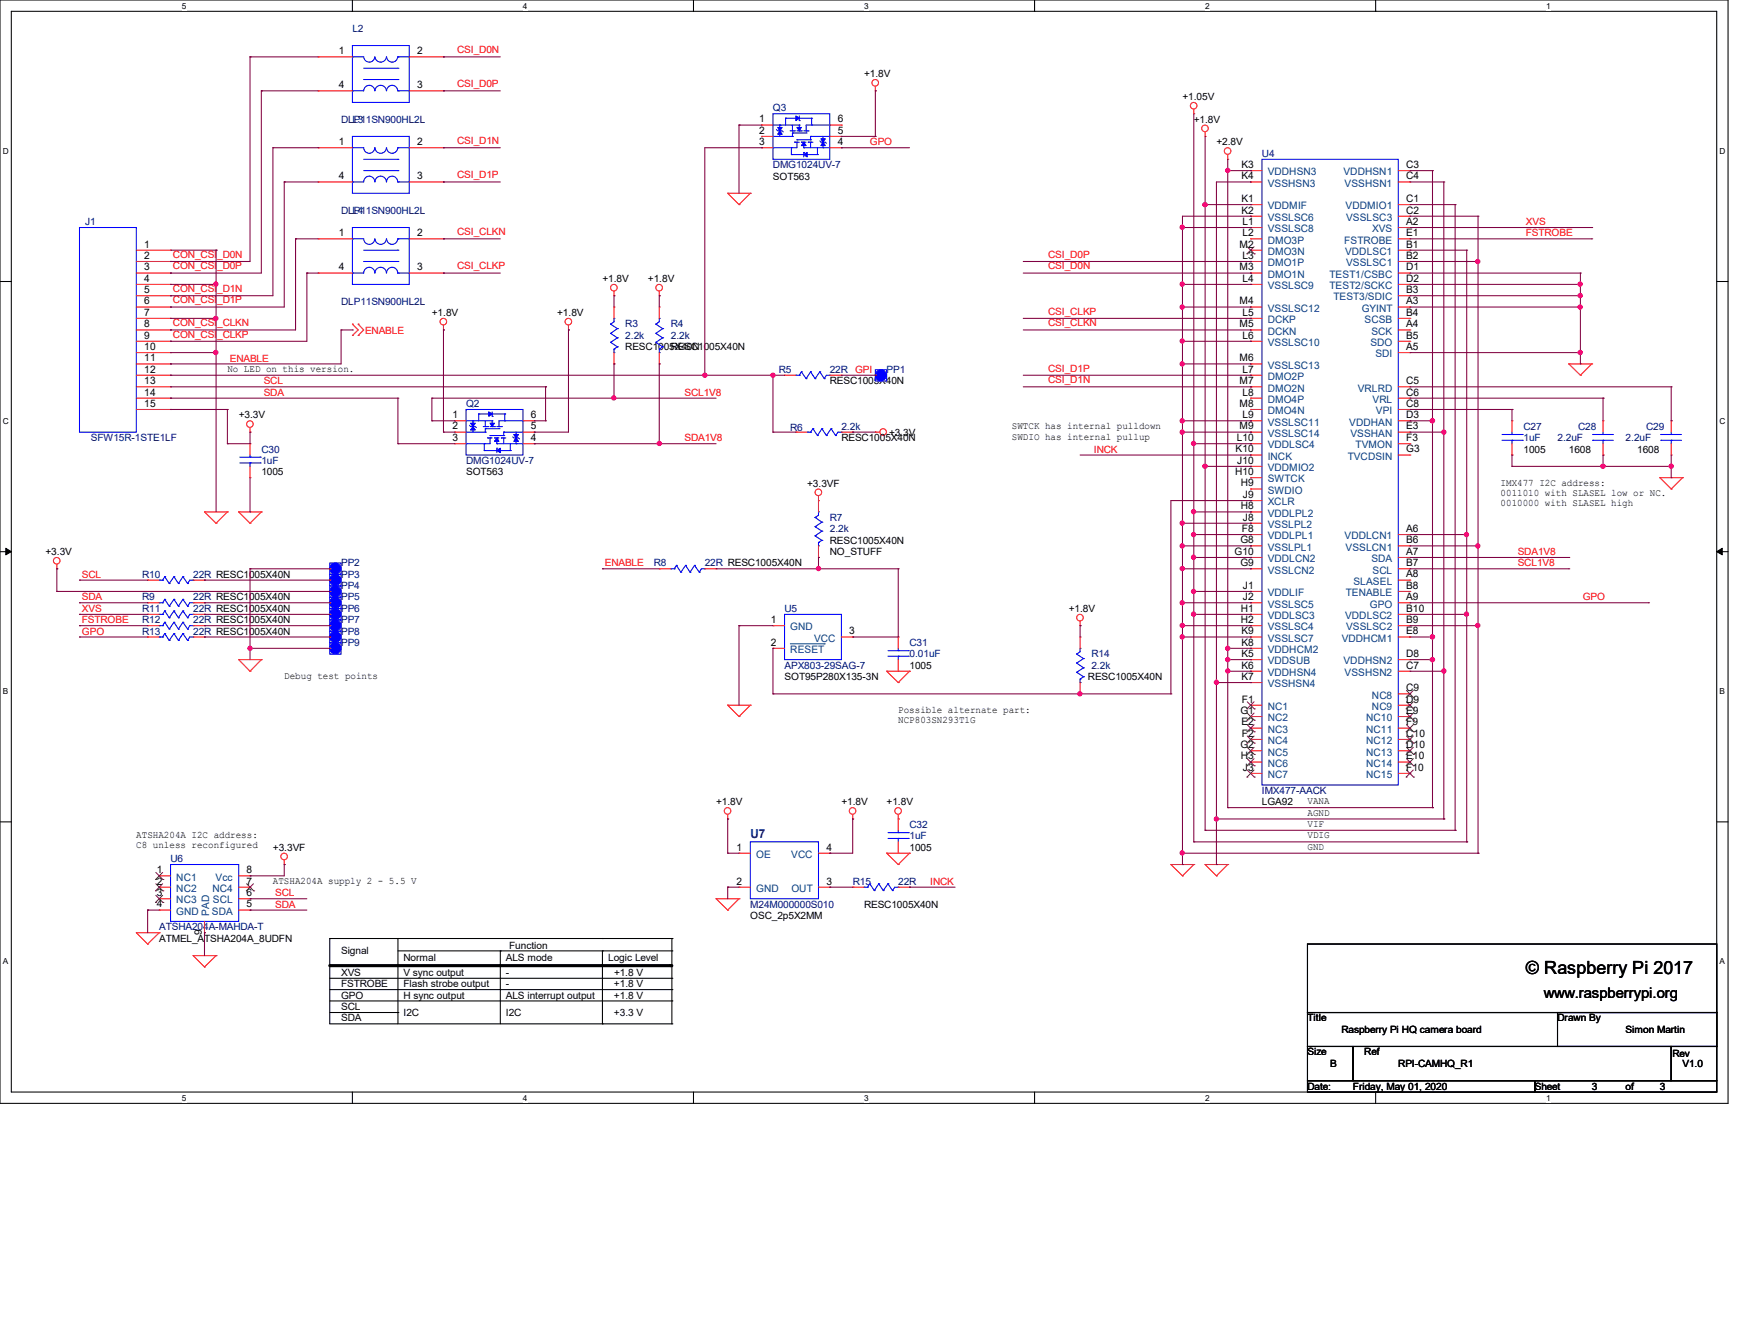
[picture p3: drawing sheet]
<svg xmlns="http://www.w3.org/2000/svg" width="279mm" height="216mm" viewBox="0 0 279 216" stroke-linecap="round" stroke-linejoin="round" font-family="sans-serif">
<defs><g id="words">
<text font-size="2.9" x="245.4" y="156.6">© Raspberry Pi 2017</text>
<text font-size="2.4" x="248.3" y="160.4">www.raspberrypi.org</text>
<text font-size="2" fill="#000080" x="120.7" y="134.8">U7</text>
<g font-size="1.7">
<text x="54.5" y="8.7">1</text>
<text x="67.1" y="8.7">2</text>
<text x="54.5" y="14.2">4</text>
<text x="67.1" y="14.2">3</text>
<text x="54.5" y="23.3">1</text>
<text x="67.1" y="23.3">2</text>
<text x="122.1" y="19.7">1</text>
<text x="122.1" y="21.5">2</text>
<text x="122.1" y="23.3">3</text>
<text x="134.7" y="23.3">4</text>
<text x="134.7" y="21.5">5</text>
<text x="134.7" y="19.7">6</text>
<text x="54.5" y="28.8">4</text>
<text x="67.1" y="28.8">3</text>
<text x="199.7" y="27">K3</text>
<text x="199.7" y="28.8">K4</text>
<text x="226.2" y="28.8">C4</text>
<text x="226.2" y="27">C3</text>
<text x="199.7" y="32.5">K1</text>
<text x="199.7" y="34.3">K2</text>
<text x="226.2" y="34.3">C2</text>
<text x="226.2" y="32.5">C1</text>
<text x="23.2" y="39.8">1</text>
<text x="23.2" y="41.6">2</text>
<text x="54.5" y="38">1</text>
<text x="67.1" y="38">2</text>
<text x="199.4" y="39.8">M2</text>
<text x="199.9" y="36.2">L1</text>
<text x="199.9" y="38">L2</text>
<text x="199.9" y="41.6">L3</text>
<text x="226.2" y="41.6">B2</text>
<text x="226.2" y="39.8">B1</text>
<text x="226.2" y="38">E1</text>
<text x="226.2" y="36.2">A2</text>
<text x="23.2" y="43.5">3</text>
<text x="23.2" y="45.3">4</text>
<text x="23.2" y="47.1">5</text>
<text x="54.5" y="43.5">4</text>
<text x="67.1" y="43.5">3</text>
<text x="199.4" y="43.5">M3</text>
<text x="199.9" y="45.3">L4</text>
<text x="226.2" y="47.1">B3</text>
<text x="226.2" y="45.3">D2</text>
<text x="226.2" y="43.5">D1</text>
<text x="23.2" y="48.9">6</text>
<text x="23.2" y="50.8">7</text>
<text x="23.2" y="52.6">8</text>
<text x="199.4" y="48.9">M4</text>
<text x="199.4" y="52.6">M5</text>
<text x="199.9" y="50.8">L5</text>
<text x="226.2" y="52.6">A4</text>
<text x="226.2" y="50.8">B4</text>
<text x="226.2" y="48.9">A3</text>
<text x="23.2" y="54.4">9</text>
<text x="23.2" y="56.3">10</text>
<text x="23.2" y="58.1">11</text>
<text x="23.2" y="59.9">12</text>
<text x="199.4" y="58.1">M6</text>
<text x="199.9" y="54.4">L6</text>
<text x="199.9" y="59.9">L7</text>
<text x="226.2" y="56.3">A5</text>
<text x="226.2" y="54.4">B5</text>
<text x="23.2" y="61.8">13</text>
<text x="23.2" y="63.6">14</text>
<text x="23.2" y="65.4">15</text>
<text x="199.4" y="61.8">M7</text>
<text x="199.4" y="65.4">M8</text>
<text x="199.9" y="63.6">L8</text>
<text x="226.2" y="65.4">C8</text>
<text x="226.2" y="63.6">C6</text>
<text x="226.2" y="61.8">C5</text>
<text x="72.8" y="67.2">1</text>
<text x="72.8" y="69">2</text>
<text x="72.8" y="70.9">3</text>
<text x="85.4" y="70.9">4</text>
<text x="85.4" y="69">5</text>
<text x="85.4" y="67.2">6</text>
<text x="198.9" y="70.9">L10</text>
<text x="199.4" y="69">M9</text>
<text x="199.9" y="67.2">L9</text>
<text x="226.2" y="70.9">F3</text>
<text x="226.2" y="69">E3</text>
<text x="226.2" y="67.2">D3</text>
<text x="198.7" y="76.4">H10</text>
<text x="198.8" y="72.7">K10</text>
<text x="199" y="74.5">J10</text>
<text x="226.2" y="72.7">G3</text>
<text x="199.6" y="78.2">H9</text>
<text x="199.6" y="81.9">H8</text>
<text x="199.9" y="80.1">J9</text>
<text x="199.9" y="83.7">J8</text>
<text x="198.6" y="89.2">G10</text>
<text x="199.5" y="87.3">G8</text>
<text x="199.8" y="85.5">F8</text>
<text x="226.2" y="89.2">A7</text>
<text x="226.2" y="87.3">B6</text>
<text x="226.2" y="85.5">A6</text>
<text x="199.5" y="91">G9</text>
<text x="199.9" y="94.7">J1</text>
<text x="226.2" y="94.7">B8</text>
<text x="226.2" y="92.8">A8</text>
<text x="226.2" y="91">B7</text>
<text x="124" y="100.2">1</text>
<text x="136.6" y="102">3</text>
<text x="199.6" y="98.3">H1</text>
<text x="199.6" y="100.2">H2</text>
<text x="199.7" y="102">K9</text>
<text x="199.9" y="96.5">J2</text>
<text x="226.2" y="102">E8</text>
<text x="226.2" y="100.2">B9</text>
<text x="226.2" y="98.3">B10</text>
<text x="226.2" y="96.5">A9</text>
<text x="124" y="103.8">2</text>
<text x="199.7" y="103.8">K8</text>
<text x="199.7" y="105.6">K5</text>
<text x="199.7" y="107.5">K6</text>
<text x="226.2" y="107.5">C7</text>
<text x="226.2" y="105.6">D8</text>
<text x="199.7" y="109.3">K7</text>
<text x="199.8" y="112.9">F1</text>
<text x="226.2" y="112.9">D9</text>
<text x="226.2" y="111.1">C9</text>
<text x="199.5" y="114.8">G1</text>
<text x="199.7" y="116.6">E2</text>
<text x="199.8" y="118.4">F2</text>
<text x="226.2" y="118.4">C10</text>
<text x="226.2" y="116.6">F9</text>
<text x="226.2" y="114.8">E9</text>
<text x="199.5" y="120.3">G2</text>
<text x="199.6" y="122.1">H3</text>
<text x="199.9" y="123.9">J3</text>
<text x="226.2" y="123.9">F10</text>
<text x="226.2" y="122.1">E10</text>
<text x="226.2" y="120.3">D10</text>
<text x="118.5" y="136.7">1</text>
<text x="132.9" y="136.7">4</text>
<text x="25.2" y="140.4">1</text>
<text x="25.2" y="142.2">2</text>
<text x="39.7" y="142.2">7</text>
<text x="39.7" y="140.4">8</text>
<text x="118.5" y="142.2">2</text>
<text x="132.9" y="142.2">3</text>
<text x="25.2" y="144.1">3</text>
<text x="25.2" y="145.9">4</text>
<text x="39.7" y="145.9">5</text>
<text x="39.7" y="144.1">6</text>
<text x="32.5" y="150.3" transform="rotate(-90 32.5 150.3)">9</text>
</g>
<g font-size="1.7" fill="#004080">
<text x="203.9" y="28.2">VDDHSN3</text>
<text x="216.1" y="28.2">VDDHSN1</text>
<text x="203.9" y="30">VSSHSN3</text>
<text x="203.9" y="33.7">VDDMIF</text>
<text x="203.9" y="35.5">VSSLSC6</text>
<text x="216.3" y="30">VSSHSN1</text>
<text x="216.4" y="33.7">VDDMIO1</text>
<text x="216.5" y="35.5">VSSLSC3</text>
<text x="203.9" y="37.3">VSSLSC8</text>
<text x="203.9" y="39.2">DMO3P</text>
<text x="203.9" y="41">DMO3N</text>
<text x="216.2" y="39.2">FSTROBE</text>
<text x="216.4" y="41">VDDLSC1</text>
<text x="220.7" y="37.3">XVS</text>
<text x="203.9" y="42.8">DMO1P</text>
<text x="203.9" y="44.7">DMO1N</text>
<text x="203.9" y="46.5">VSSLSC9</text>
<text x="213.9" y="46.5">TEST2/SCKC</text>
<text x="213.9" y="44.7">TEST1/CSBC</text>
<text x="216.5" y="42.8">VSSLSC1</text>
<text x="203.9" y="50.1">VSSLSC12</text>
<text x="203.9" y="51.9">DCKP</text>
<text x="203.9" y="53.8">DCKN</text>
<text x="214.5" y="48.3">TEST3/SDIC</text>
<text x="219" y="50.1">GYINT</text>
<text x="219.5" y="51.9">SCSB</text>
<text x="220.6" y="53.8">SCK</text>
<text x="203.9" y="55.6">VSSLSC10</text>
<text x="203.9" y="59.3">VSSLSC13</text>
<text x="220.4" y="55.6">SDO</text>
<text x="221.2" y="57.4">SDI</text>
<text x="203.9" y="61.1">DMO2P</text>
<text x="203.9" y="63">DMO2N</text>
<text x="203.9" y="64.8">DMO4P</text>
<text x="218.4" y="63">VRLRD</text>
<text x="220.8" y="64.8">VRL</text>
<text x="203.9" y="66.6">DMO4N</text>
<text x="203.9" y="68.4">VSSLSC11</text>
<text x="203.9" y="70.2">VSSLSC14</text>
<text x="217" y="68.4">VDDHAN</text>
<text x="217.2" y="70.2">VSSHAN</text>
<text x="221.3" y="66.6">VPI</text>
<text x="203.9" y="72.1">VDDLSC4</text>
<text x="203.9" y="73.9">INCK</text>
<text x="203.9" y="75.7">VDDMIO2</text>
<text x="203.9" y="77.6">SWTCK</text>
<text x="216.8" y="73.9">TVCDSIN</text>
<text x="218.1" y="72.1">TVMON</text>
<text x="203.9" y="79.4">SWDIO</text>
<text x="203.9" y="81.2">XCLR</text>
<text x="203.9" y="83.1">VDDLPL2</text>
<text x="203.9" y="84.9">VSSLPL2</text>
<text x="203.9" y="86.7">VDDLPL1</text>
<text x="203.9" y="88.5">VSSLPL1</text>
<text x="216.3" y="86.7">VDDLCN1</text>
<text x="216.4" y="88.5">VSSLCN1</text>
<text x="203.9" y="90.4">VDDLCN2</text>
<text x="203.9" y="92.2">VSSLCN2</text>
<text x="203.9" y="95.8">VDDLIF</text>
<text x="216.5" y="95.8">TENABLE</text>
<text x="217.7" y="94">SLASEL</text>
<text x="220.6" y="90.4">SDA</text>
<text x="220.8" y="92.2">SCL</text>
<text x="127.1" y="101.3">GND</text>
<text x="203.9" y="97.7">VSSLSC5</text>
<text x="203.9" y="99.5">VDDLSC3</text>
<text x="203.9" y="101.3">VSSLSC4</text>
<text x="216.4" y="99.5">VDDLSC2</text>
<text x="216.5" y="101.3">VSSLSC2</text>
<text x="220.3" y="97.7">GPO</text>
<text x="127.1" y="105">RESET</text>
<text x="130.9" y="103.2">VCC</text>
<text x="203.9" y="103.2">VSSLSC7</text>
<text x="203.9" y="105">VDDHCM2</text>
<text x="203.9" y="106.8">VDDSUB</text>
<text x="215.8" y="103.2">VDDHCM1</text>
<text x="216.1" y="106.8">VDDHSN2</text>
<text x="203.9" y="108.7">VDDHSN4</text>
<text x="203.9" y="110.5">VSSHSN4</text>
<text x="216.3" y="108.7">VSSHSN2</text>
<text x="220.7" y="112.3">NC8</text>
<text x="203.9" y="119.6">NC4</text>
<text x="203.9" y="117.8">NC3</text>
<text x="203.9" y="116">NC2</text>
<text x="203.9" y="114.1">NC1</text>
<text x="219.7" y="119.6">NC12</text>
<text x="219.7" y="117.8">NC11</text>
<text x="219.7" y="116">NC10</text>
<text x="220.7" y="114.1">NC9</text>
<text x="203.9" y="125.1">NC7</text>
<text x="203.9" y="123.3">NC6</text>
<text x="203.9" y="121.5">NC5</text>
<text x="219.7" y="125.1">NC15</text>
<text x="219.7" y="123.3">NC14</text>
<text x="219.7" y="121.5">NC13</text>
<text x="121.6" y="137.9">OE</text>
<text x="127.3" y="137.9">VCC</text>
<text x="28.4" y="141.6">NC1</text>
<text x="28.4" y="143.4">NC2</text>
<text x="34.2" y="143.4">NC4</text>
<text x="34.7" y="141.6">Vcc</text>
<text x="121.6" y="143.4">GND</text>
<text x="127.3" y="143.4">OUT</text>
<text x="28.4" y="145.2">NC3</text>
<text x="28.4" y="147.1">GND</text>
<text x="33.7" y="147.2" transform="rotate(-90 33.7 147.2)">PAD</text>
<text x="34.1" y="147.1">SDA</text>
<text x="34.2" y="145.2">SCL</text>
</g>
<g font-size="1.6" fill="#000080">
<text x="56.7" y="5.1">L2</text>
<text x="124.3" y="17.9">Q3</text>
<text x="54.9" y="19.7">DLP11SN900HL2L</text>
<text x="56.7" y="19.7">L3</text>
<text x="124.3" y="27.1">DMG1024UV-7</text>
<text x="203" y="25.2">U4</text>
<text x="54.9" y="34.3">DLP11SN900HL2L</text>
<text x="56.7" y="34.3">L4</text>
<text x="13.7" y="36.2">J1</text>
<text x="54.9" y="49">DLP11SN900HL2L</text>
<text x="100.6" y="52.6">R3</text>
<text x="107.9" y="52.6">R4</text>
<text x="100.6" y="54.5">2.2k</text>
<text x="107.9" y="54.5">2.2k</text>
<text x="125.3" y="59.9">R5</text>
<text x="133.5" y="59.9">22R GPI</text>
<text x="142.6" y="59.9">PP1</text>
<text x="75" y="65.4">Q2</text>
<text x="14.6" y="70.9">SFW15R-1STE1LF</text>
<text x="127.1" y="69.3">R6</text>
<text x="135.3" y="69.1">2.2k</text>
<text x="245.1" y="69.1">C27</text>
<text x="245.1" y="70.9">1uF</text>
<text x="250.5" y="70.9">2.2uF</text>
<text x="253.8" y="69.1">C28</text>
<text x="261.5" y="70.9">2.2uF</text>
<text x="264.8" y="69.1">C29</text>
<text x="42" y="72.8">C30</text>
<text x="42" y="74.6">1uF</text>
<text x="75" y="74.6">DMG1024UV-7</text>
<text x="133.5" y="83.7">R7</text>
<text x="133.5" y="85.6">2.2k</text>
<text x="22.9" y="92.9">R10</text>
<text x="31.1" y="92.9">22R RESC1005X40N</text>
<text x="54.9" y="91.1">PP2</text>
<text x="54.9" y="92.9">PP3</text>
<text x="54.9" y="94.7">PP4</text>
<text x="105.2" y="91.1">R8</text>
<text x="113.4" y="91.1">22R RESC1005X40N</text>
<text x="22.9" y="100.2">R12</text>
<text x="22.9" y="98.3">R11</text>
<text x="22.9" y="96.5">R9</text>
<text x="31.1" y="100.2">22R RESC1005X40N</text>
<text x="31.1" y="98.3">22R RESC1005X40N</text>
<text x="31.1" y="96.5">22R RESC1005X40N</text>
<text x="54.9" y="100.2">PP7</text>
<text x="54.9" y="98.3">PP6</text>
<text x="54.9" y="96.5">PP5</text>
<text x="126.2" y="98.3">U5</text>
<text x="22.9" y="102">R13</text>
<text x="31.1" y="102">22R RESC1005X40N</text>
<text x="54.9" y="103.8">PP9</text>
<text x="54.9" y="102">PP8</text>
<text x="126.2" y="107.5">APX803-29SAG-7</text>
<text x="146.3" y="103.8">C31</text>
<text x="146.3" y="105.7">0.01uF</text>
<text x="175.6" y="105.7">R14</text>
<text x="175.6" y="107.5">2.2k</text>
<text x="203" y="127.6">IMX477-AACK</text>
<text x="146.3" y="133.1">C32</text>
<text x="146.3" y="134.9">1uF</text>
<text x="27.4" y="138.6">U6</text>
<text x="137.2" y="142.2">R15</text>
<text x="144.5" y="142.2">22R</text>
<text x="25.6" y="149.6">ATSHA204A-MAHDA-T</text>
<text x="120.7" y="145.9">M24M000000S010</text>
</g>
<g font-size="1.6" fill="#f00">
<text x="73.5" y="8.6">CSI_D0N</text>
<text x="73.5" y="14">CSI_D0P</text>
<text x="73.5" y="23.2">CSI_D1N</text>
<text x="139.9" y="23.4">GPO</text>
<text x="73.5" y="28.7">CSI_D1P</text>
<text x="27.8" y="41.4">CON_CSI_D0N</text>
<text x="73.5" y="37.8">CSI_CLKN</text>
<text x="168.6" y="41.4">CSI_D0P</text>
<text x="245.4" y="36.2">XVS</text>
<text x="245.4" y="38">FSTROBE</text>
<text x="27.8" y="43.3">CON_CSI_D0P</text>
<text x="27.8" y="46.9">CON_CSI_D1N</text>
<text x="73.5" y="43.3">CSI_CLKP</text>
<text x="168.6" y="43.3">CSI_D0N</text>
<text x="27.8" y="52.5">CON_CSI_CLKN</text>
<text x="27.8" y="48.8">CON_CSI_D1P</text>
<text x="58.7" y="53.7">ENABLE</text>
<text x="168.6" y="50.6">CSI_CLKP</text>
<text x="168.6" y="52.5">CSI_CLKN</text>
<text x="27.8" y="54.3">CON_CSI_CLKP</text>
<text x="37" y="58.1">ENABLE</text>
<text x="168.6" y="59.7">CSI_D1P</text>
<text x="42.4" y="63.6">SDA</text>
<text x="42.4" y="61.8">SCL</text>
<text x="110.1" y="63.6">SCL1V8</text>
<text x="168.6" y="61.6">CSI_D1N</text>
<text x="110.1" y="71">SDA1V8</text>
<text x="175.9" y="72.8">INCK</text>
<text x="244.1" y="89.2">SDA1V8</text>
<text x="13.2" y="92.9">SCL</text>
<text x="97.3" y="91.1">ENABLE</text>
<text x="244.1" y="91.1">SCL1V8</text>
<text x="13.2" y="100.2">FSTROBE</text>
<text x="13.2" y="98.4">XVS</text>
<text x="13.2" y="96.5">SDA</text>
<text x="254.6" y="96.5">GPO</text>
<text x="13.2" y="102">GPO</text>
<text x="149.6" y="142.2">INCK</text>
<text x="44.3" y="145.9">SDA</text>
<text x="44.3" y="144.1">SCL</text>
</g>
<g font-size="1.6">
<text x="139" y="12.4">+1.8V</text>
<text x="190.2" y="16">+1.05V</text>
<text x="192" y="19.7">+1.8V</text>
<text x="195.7" y="23.4">+2.8V</text>
<text x="124.3" y="28.9">SOT563</text>
<text x="96.9" y="45.3">+1.8V</text>
<text x="104.2" y="45.3">+1.8V</text>
<text x="69.5" y="50.8">+1.8V</text>
<text x="89.6" y="50.8">+1.8V</text>
<text x="36.6" y="59.8">No LED on this version.</text>
<text x="100.6" y="56.3">RESC1005X40N</text>
<text x="107.9" y="56.3">RESC1005X40N</text>
<text x="133.5" y="61.8">RESC1005X40N</text>
<text x="38.4" y="67.3">+3.3V</text>
<text x="135.3" y="70.9">RESC1005X40N</text>
<text x="143" y="70">+3.3V</text>
<text x="162.8" y="68.9">SWTCK has internal pulldown</text>
<text x="162.8" y="70.7">SWDIO has internal pullup</text>
<text x="42" y="76.4">1005</text>
<text x="75" y="76.4">SOT563</text>
<text x="245.1" y="72.8">1005</text>
<text x="252.3" y="72.8">1608</text>
<text x="263.4" y="72.8">1608</text>
<text x="129.8" y="78.2">+3.3VF</text>
<text x="241.4" y="78.1">IMX477 I2C address:</text>
<text x="241.4" y="79.7">0011010 with SLASEL low or NC.</text>
<text x="241.4" y="81.3">0010000 with SLASEL high</text>
<text x="7.3" y="89.2">+3.3V</text>
<text x="133.5" y="87.4">RESC1005X40N</text>
<text x="133.5" y="89.2">NO_STUFF</text>
<text x="171.9" y="98.3">+1.8V</text>
<text x="146.3" y="107.5">1005</text>
<text x="45.7" y="109.2">Debug test points</text>
<text x="126.2" y="109.3">SOT95P280X135-3N</text>
<text x="175" y="109.3">RESC1005X40N</text>
<text x="144.5" y="114.6">Possible alternate part:</text>
<text x="144.5" y="116.2">NCP803SN293T1G</text>
<text x="115.2" y="129.5">+1.8V</text>
<text x="135.3" y="129.5">+1.8V</text>
<text x="142.6" y="129.5">+1.8V</text>
<text x="203" y="129.5">LGA92</text>
<text x="210.3" y="131.1">AGND</text>
<text x="210.3" y="129.3">VANA</text>
<text x="21.9" y="134.7">ATSHA204A I2C address:</text>
<text x="21.9" y="136.4">C8 unless reconfigured</text>
<text x="43.9" y="136.8">+3.3VF</text>
<text x="146.3" y="136.8">1005</text>
<text x="210.3" y="136.6">GND</text>
<text x="210.3" y="134.7">VDIG</text>
<text x="210.3" y="132.9">VIF</text>
<text x="43.9" y="142.1">ATSHA204A supply 2 - 5.5 V</text>
<text x="120.7" y="147.7">OSC_2p5X2MM</text>
<text x="139" y="145.9">RESC1005X40N</text>
<text x="25.6" y="151.4">ATMEL_ATSHA204A_8UDFN</text>
<text x="54.9" y="153.4">Signal</text>
<text x="64.9" y="154.5">Normal</text>
<text x="81.4" y="154.5">ALS mode</text>
<text x="81.9" y="152.5">Function</text>
<text x="97.8" y="154.5">Logic Level</text>
<text x="54.9" y="156.9">XVS</text>
<text x="54.9" y="158.7">FSTROBE</text>
<text x="54.9" y="160.5">GPO</text>
<text x="64.9" y="156.9">V sync output</text>
<text x="64.9" y="158.7">Flash strobe output</text>
<text x="64.9" y="160.5">H sync output</text>
<text x="81.4" y="158.7">-</text>
<text x="81.4" y="156.9">-</text>
<text x="81.4" y="160.5">ALS interrupt output</text>
<text x="98.8" y="158.7">+1.8 V</text>
<text x="98.8" y="160.5">+1.8 V</text>
<text x="98.8" y="156.9">+1.8 V</text>
<text x="54.9" y="164.2">SDA</text>
<text x="54.9" y="162.4">SCL</text>
<text x="64.9" y="163.3">I2C</text>
<text x="81.4" y="163.3">I2C</text>
<text x="98.8" y="163.3">+3.3 V</text>
<text x="210.3" y="164.2">Title</text>
<text x="215.8" y="166">Raspberry Pi HQ camera board</text>
<text x="250.5" y="164.2">Drawn By</text>
<text x="261.5" y="166">Simon Martin</text>
<text x="210.3" y="169.7">Size</text>
<text x="213.9" y="171.5">B</text>
<text x="219.5" y="169.7">Ref</text>
<text x="224.9" y="171.5">RPI-CAMHQ_R1</text>
<text x="269" y="169.9">Rev</text>
<text x="270.6" y="171.5">V1.0</text>
<text x="210.3" y="175.2">Date:</text>
<text x="217.6" y="175.2">Friday, May 01, 2020</text>
<text x="246.9" y="175.2">Sheet</text>
<text x="256" y="175.2">3</text>
<text x="261.5" y="175.2">of</text>
<text x="267" y="175.2">3</text>
</g>
<g font-size="1.3">
<text x="29.3" y="1.4">5</text>
<text x="84.1" y="1.4">4</text>
<text x="139" y="1.4">3</text>
<text x="193.8" y="1.4">2</text>
<text x="248.7" y="1.4">1</text>
<text x=".5" y="24.7">D</text>
<text x="276.6" y="24.7">D</text>
<text x=".5" y="68.2">C</text>
<text x="276.6" y="68.2">C</text>
<text x=".5" y="111.6">B</text>
<text x="276.6" y="111.6">B</text>
<text x=".5" y="155">A</text>
<text x="276.6" y="155">A</text>
<text x="29.3" y="177">5</text>
<text x="84.1" y="177">4</text>
<text x="139" y="177">3</text>
<text x="193.8" y="177">2</text>
<text x="248.7" y="177">1</text>
</g>
</g></defs>
<path d="M0 0h278v177.4h-278zM1.8 1.8h274.3v173.8h-274.3z" fill="none" stroke="#000" stroke-width=".17"/>
<g fill="#fff">
<path d="M29.3 .2h.7v1.5h-.7z"/>
<path d="M29.3 175.8h.7v1.4h-.7z"/>
</g>
<path d="M56.7 0v1.8M56.7 175.6v1.8" fill="none" stroke="#000" stroke-width=".17"/>
<g fill="#fff">
<path d="M84.1 .2h.7v1.5h-.7z"/>
<path d="M84.1 175.8h.7v1.4h-.7z"/>
</g>
<path d="M111.5 0v1.8M111.5 175.6v1.8" fill="none" stroke="#000" stroke-width=".17"/>
<g fill="#fff">
<path d="M139 .2h.7v1.5h-.7z"/>
<path d="M139 175.8h.7v1.4h-.7z"/>
</g>
<path d="M166.4 0v1.8M166.4 175.6v1.8" fill="none" stroke="#000" stroke-width=".17"/>
<g fill="#fff">
<path d="M193.8 .2h.8v1.5h-.8z"/>
<path d="M193.8 175.8h.8v1.4h-.8z"/>
</g>
<path d="M221.3 0v1.8M221.3 175.6v1.8" fill="none" stroke="#000" stroke-width=".17"/>
<g fill="#fff">
<path d="M248.7 .2h.7v1.5h-.7z"/>
<path d="M248.7 175.8h.7v1.4h-.7z"/>
<path d="M.5 23.5h.9v1.5h-.9z"/>
<path d="M276.6 23.5h.9v1.5h-.9z"/>
<path d="M.5 67h.9v1.5h-.9z"/>
<path d="M276.6 67h.9v1.5h-.9z"/>
</g>
<path d="M0 45.3h1.8M276.1 45.3h1.9" fill="none" stroke="#000" stroke-width=".17"/>
<g fill="#fff">
<path d="M.5 110.4h.8v1.5h-.8z"/>
<path d="M276.6 110.4h.9v1.5h-.9z"/>
</g>
<path d="M0 88.7h1.8M276.1 88.7h1.9" fill="none" stroke="#000" stroke-width=".17"/>
<path d="M.9 88.1l.9 .6-.9 .5zM276.1 88.7l.9-.6v1.1z" fill="#000" stroke="#000" stroke-width=".16"/>
<g fill="#fff">
<path d="M.5 153.8h.8v1.5h-.8z"/>
<path d="M276.6 153.8h.9v1.5h-.9z"/>
</g>
<g fill="none" stroke="#000" stroke-width=".17">
<path d="M0 132.1h1.8M276.1 132.1h1.9M53 150.9h.1M53 150.9h55.1M53 157.3h55.1M53 159.1h55.1M53 150.9v13.7h55.1M64 150.9h.1M64 152.9h44.1M64 150.9v13.7M80.5 152.9h.1M80.5 152.9v11.7"/>
<path d="M96.9 150.9h.1M96.9 152.9h.1M96.9 152.9v11.7M108.1 157.3h.1M108.1 159.1h.1M108.1 152.9h.1M108.1 150.9h.1M108.1 150.9v13.7M210.3 151.8h65.8v11h-65.8zM53 160.9h55.1M53 162.8h11M64 162.8h.1"/>
<path d="M96.9 164.6h.1M108.1 160.9h.1M108.1 164.6h.1M210.3 162.8h65.8v5.4h-65.8zM210.3 168.2h7.3v5.5h-7.3zM210.3 173.7h36.6v1.9h-36.6zM217.6 168.2h51.2v5.5h-51.2zM246.9 173.7h29.2v1.9h-29.2zM250.5 162.8h25.6v5.4h-25.6zM268.8 168.2h7.3v5.5h-7.3z"/>
</g>
<path d="M53 155.2h54.9" fill="none" stroke="#000" stroke-width=".51"/>
<circle cx="107.9" cy="155.2" r=".25" fill="#000"/>
<g fill="none" stroke="#f00" stroke-width=".17">
<path d="M51.2 9.1h.1M51.2 14.6h.1M51.2 9.1h5.5M51.2 14.6h5.5M65.8 9.1h5.5M65.8 14.6h5.5M71.3 9.1h.1M71.3 14.6h.1M140.8 14.6h.1M140.8 13.9v.7M192 18.3h.1M192 17.6v.7"/>
<path d="M51.2 23.7h.1M51.2 29.3h.1M51.2 38.4h.1M51.2 23.7h5.5M51.2 29.3h5.5M51.2 38.4h5.5M65.8 23.7h5.5M65.8 29.3h5.5M65.8 38.4h5.5M71.3 23.7h.1M71.3 29.3h.1M71.3 38.4h.1"/>
<path d="M117.1 31.1h.1M117.1 31.1h3.6M117.1 31.1l1.8 1.8M118.9 32.9h.1M120.7 31.1h.1M120.7 31.1l-1.8 1.8M122.5 20.1h.1M122.5 21.9h.1M122.5 23.7h.1M122.5 23.7h1.8M122.5 20.1h1.8M122.5 21.9h1.8"/>
<path d="M133.5 23.7h1.8M133.5 20.1h1.8M133.5 21.9h1.8M135.3 23.7h.1M135.3 21.9h.1M135.3 20.1h.1M193.8 21.9h.1M193.8 21.2v.7M197.5 25.6h.1M197.5 24.8v.8M201.2 27.4h.1M201.2 29.3h.1"/>
<path d="M201.2 32.9h.1M201.2 34.8h.1M201.2 36.6h.1M201.2 38.4h.1M201.2 29.3h1.8M201.2 27.4h1.8M201.2 32.9h1.8M201.2 34.8h1.8M201.2 36.6h1.8M201.2 38.4h1.8M224.9 29.3h1.9M224.9 27.4h1.9"/>
<path d="M224.9 32.9h1.9M224.9 34.8h1.9M224.9 36.6h1.9M224.9 38.4h1.9M226.8 38.4h.1M226.8 36.6h.1M226.8 34.8h.1M226.8 32.9h.1M226.8 29.3h.1M226.8 27.4h.1M21.9 58.5h5.5M21.9 40.2h5.5"/>
<path d="M21.9 42h5.5M21.9 43.9h5.5M21.9 45.7h5.5M21.9 47.5h5.5M21.9 49.4h5.5M21.9 51.2h5.5M21.9 53h5.5M21.9 54.9h5.5M21.9 56.7h5.5M27.4 40.2h.1M27.4 42h.1M27.4 43.9h.1"/>
<path d="M27.4 45.7h.1M27.4 47.5h.1M27.4 49.4h.1M27.4 51.2h.1M27.4 53h.1M27.4 54.9h.1M27.4 56.7h.1M27.4 58.5h.1M51.2 43.9h.1M51.2 43.9h5.5M56.7 52.1h.1M56.7 53.9h.1"/>
<path d="M56.7 52.1l.9 .9-.9 .9M57.6 52.1h.1M57.6 53.9h.1M57.6 52.1l.9 .9-.9 .9M65.8 43.9h5.5M71.3 53h.1M71.3 43.9h.1M71.3 52.3v.7M91.4 53h.1M91.4 52.3v.7M98.8 47.5h.1M98.8 49.4h.1"/>
<path d="M98.8 58.5h.1M98.8 46.8v.7M98.8 49.4v1.8M98.8 56.7v1.8M106 47.5h.1M106 49.4h.1M106 58.5h.1M106 46.8v.7M106 49.4v1.8M106 56.7v1.8M201.2 40.2h.1M201.2 42h.1"/>
<path d="M201.2 43.9h.1M201.2 45.7h.1M201.2 49.4h.1M201.2 51.2h.1M201.2 53h.1M201.2 54.9h.1M201.2 58.5h.1M201.2 58.5h1.8M201.2 40.2h1.8M201.2 42h1.8M201.2 43.9h1.8M201.2 45.7h1.8"/>
<path d="M201.2 49.4h1.8M201.2 51.2h1.8M201.2 53h1.8M201.2 54.9h1.8M224.9 40.2h1.9M224.9 42h1.9M224.9 43.9h1.9M224.9 45.7h1.9M224.9 47.5h1.9M224.9 49.4h1.9M224.9 51.2h1.9M224.9 53h1.9"/>
<path d="M224.9 54.9h1.9M224.9 56.7h1.9M226.8 56.7h.1M226.8 54.9h.1M226.8 53h.1M226.8 51.2h.1M226.8 49.4h.1M226.8 47.5h.1M226.8 45.7h.1M226.8 43.9h.1M226.8 42h.1M226.8 40.2h.1"/>
<path d="M252.3 58.5h.1M252.3 58.5h3.7M252.3 58.5l1.9 1.8M256 58.5h.1M256 58.5l-1.8 1.8M21.9 60.3h5.5M21.9 62.2h5.5M21.9 64h5.5M21.9 65.8h5.5M27.4 60.3h.1M27.4 62.2h.1M27.4 64h.1"/>
<path d="M27.4 65.8h.1M40.2 69.5h.1M40.2 71.3h.1M40.2 76.8h.1M40.2 68.7v.8M40.2 71.3v1.9M40.2 75v1.8M73.2 67.6h.1M73.2 69.5h.1M73.2 71.3h.1M73.2 69.5h1.8M73.2 67.6h1.8"/>
<path d="M73.2 71.3h1.8M84.1 69.5h1.8M84.1 67.6h1.8M84.1 71.3h1.8M85.9 71.3h.1M85.9 69.5h.1M85.9 67.6h.1M126.2 60.3h.1M126.2 60.3h1.8M128 69.5h.1M128 69.5h1.8M131.7 79.7v2.6"/>
<path d="M133.5 60.3h1.8M135.3 60.3h.1M135.3 69.5h1.9M137.2 69.5h.1M140.8 69.5h.1M140.8 60.3h.1M140.8 69.5h.7M201.2 60.3h.1M201.2 62.2h.1M201.2 64h.1M201.2 65.8h.1M201.2 67.6h.1"/>
<path d="M201.2 69.5h.1M201.2 71.3h.1M201.2 73.2h.1M201.2 75h.1M201.2 76.8h.1M201.2 78.6h.1M201.2 76.8h1.8M201.2 69.5h1.8M201.2 67.6h1.8M201.2 71.3h1.8M201.2 60.3h1.8M201.2 62.2h1.8"/>
<path d="M201.2 64h1.8M201.2 65.8h1.8M201.2 73.2h1.8M201.2 75h1.8M201.2 78.6h1.8M224.9 69.5h1.9M224.9 67.6h1.9M224.9 71.3h1.9M224.9 62.2h1.9M224.9 64h1.9M224.9 65.8h1.9M224.9 73.2h1.9"/>
<path d="M226.8 73.2h.1M226.8 71.3h.1M226.8 69.5h.1M226.8 67.6h.1M226.8 65.8h.1M226.8 64h.1M226.8 62.2h.1M243.2 67.6h.1M243.2 73.2h.1M243.2 67.6v1.9M243.2 71.3v1.9M254.2 60.3h.1"/>
<path d="M257.9 67.6h.1M257.9 73.2h.1M257.9 67.6v1.9M257.9 71.3v1.9M267 76.8h.1M267 76.8h3.6M267 76.8l1.8 1.8M268.8 78.6h.1M268.8 67.6h.1M268.8 73.2h.1M268.8 67.6v1.9M268.8 71.3v1.9"/>
<path d="M270.6 76.8h.1M270.6 76.8l-1.8 1.8M9.1 91.4h.1M9.1 90.7v.7M23.7 93.3h.1M23.7 98.8h.1M23.7 96.9h.1M23.7 93.3h1.9M23.7 96.9h1.9M23.7 98.8h1.9M31.1 93.3h1.8M31.1 96.9h1.8"/>
<path d="M31.1 98.8h1.8M32.9 82.3h.1M32.9 93.3h.1M32.9 98.8h.1M32.9 96.9h.1M32.9 82.3h3.7M32.9 82.3l1.9 1.8M34.8 84.1h.1M36.6 82.3h.1M36.6 82.3l-1.8 1.8M38.4 82.3h.1M38.4 82.3h3.6"/>
<path d="M38.4 82.3l1.8 1.8M40.2 84.1h.1M42 82.3h.1M42 82.3l-1.8 1.8M53 91.4h.1M53 93.3h.1M53 98.8h.1M53 96.9h.1M53 95.1h.1M106 91.4h.1M106 91.4h1.9M113.4 91.4h1.8"/>
<path d="M115.2 91.4h.1M131.7 80.5h.1M131.7 89.6h.1M131.7 87.8v1.8M173.7 99.9v.7M201.2 80.5h.1M201.2 82.3h.1M201.2 84.1h.1M201.2 85.9h.1M201.2 87.8h.1M201.2 89.6h.1M201.2 91.4h.1"/>
<path d="M201.2 95.1h.1M201.2 96.9h.1M201.2 98.8h.1M201.2 82.3h1.8M201.2 80.5h1.8M201.2 84.1h1.8M201.2 85.9h1.8M201.2 87.8h1.8M201.2 89.6h1.8M201.2 91.4h1.8M201.2 95.1h1.8M201.2 96.9h1.8"/>
<path d="M201.2 98.8h1.8M224.9 93.3h1.9M224.9 85.9h1.9M224.9 87.8h1.9M224.9 89.6h1.9M224.9 91.4h1.9M224.9 95.1h1.9M224.9 96.9h1.9M224.9 98.8h1.9M226.8 98.8h.1M226.8 96.9h.1M226.8 95.1h.1"/>
<path d="M226.8 93.3h.1M226.8 91.4h.1M226.8 89.6h.1M226.8 87.8h.1M226.8 85.9h.1M23.7 102.4h.1M23.7 100.6h.1M23.7 100.6h1.9M23.7 102.4h1.9M31.1 100.6h1.8M31.1 102.4h1.8M32.9 102.4h.1"/>
<path d="M32.9 100.6h.1M38.4 106h.1M38.4 106h3.6M38.4 106l1.8 1.9M40.2 107.9h.1M42 106h.1M42 106l-1.8 1.9M53 100.6h.1M53 104.2h.1M53 102.4h.1M117.1 113.4h.1M117.1 113.4h3.6"/>
<path d="M117.1 113.4l1.8 1.8M118.9 115.2h.1M120.7 113.4h.1M120.7 113.4l-1.8 1.8M124.3 100.6h.1M124.3 104.2h.1M124.3 100.6h1.9M124.3 104.2h1.9M135.3 102.4h1.9M137.2 102.4h.1M142.6 107.9h.1M142.6 107.9h3.7"/>
<path d="M142.6 107.9l1.9 1.8M144.5 109.7h.1M144.5 102.4h.1M144.5 107.9h.1M144.5 102.4v1.8M144.5 106v1.9M146.3 107.9h.1M146.3 107.9l-1.8 1.8M173.7 100.6h.1M173.7 102.4h.1M173.7 111.5h.1M173.7 102.4v1.8"/>
<path d="M173.7 109.7v1.8M201.2 100.6h.1M201.2 102.4h.1M201.2 104.2h.1M201.2 106h.1M201.2 107.9h.1M201.2 109.7h.1M201.2 118.9h.1M201.2 117.1h.1M201.2 115.2h.1M201.2 113.4h.1M201.2 106h1.8"/>
<path d="M201.2 113.4h1.8M201.2 107.9h1.8M201.2 100.6h1.8M201.2 104.2h1.8M201.2 102.4h1.8M201.2 109.7h1.8M201.2 118.9h1.8M201.2 117.1h1.8M201.2 115.2h1.8M224.9 106h1.9M224.9 113.4h1.9M224.9 107.9h1.9"/>
<path d="M224.9 100.6h1.9M224.9 102.4h1.9M224.9 118.9h1.9M224.9 117.1h1.9M224.9 115.2h1.9M224.9 111.5h1.9M226.8 118.9h.1M226.8 117.1h.1M226.8 115.2h.1M226.8 113.4h.1M226.8 111.5h.1M226.8 107.9h.1"/>
<path d="M226.8 106h.1M226.8 102.4h.1M226.8 100.6h.1M45.7 139h.1M45.7 138.3v.7M117.1 131.7h.1M117.1 130.9v.8M118.9 137.2h.1M118.9 137.2h1.8M131.7 137.2h1.8M133.5 137.2h.1M137.2 131.7h.1"/>
<path d="M137.2 130.9v.8M142.6 137.2h.1M142.6 137.2h3.7M142.6 137.2l1.9 1.8M144.5 139h.1M144.5 131.7h.1M144.5 137.2h.1M144.5 130.9v2.6M144.5 135.3v1.9M146.3 137.2h.1M146.3 137.2l-1.8 1.8M188.3 139h.1"/>
<path d="M188.3 139h3.7M188.3 139l1.9 1.8M192 139h.1M192 139l-1.8 1.8M193.8 139h.1M193.8 139h3.7M193.8 139l1.9 1.8M197.5 139h.1M197.5 139l-1.8 1.8M201.2 124.3h.1M201.2 122.5h.1M201.2 120.7h.1"/>
<path d="M201.2 124.3h1.8M201.2 122.5h1.8M201.2 120.7h1.8M224.9 124.3h1.9M224.9 122.5h1.9M224.9 120.7h1.9M226.8 124.3h.1M226.8 122.5h.1M226.8 120.7h.1M21.9 149.9h.1M21.9 149.9h3.7M21.9 149.9l1.8 1.9"/>
<path d="M23.7 151.8h.1M25.6 149.9h.1M25.6 140.8h.1M25.6 142.6h.1M25.6 144.5h.1M25.6 146.3h.1M25.6 149.9l-1.9 1.9M25.6 144.5h1.8M25.6 140.8h1.8M25.6 142.6h1.8M25.6 146.3h1.8M31.1 153.6h.1"/>
<path d="M31.1 153.6h3.7M31.1 153.6l1.8 1.8M32.9 155.4h.1M32.9 149.9h.1M32.9 148.1v1.8M34.8 153.6h.1M34.8 153.6l-1.9 1.8M38.4 144.5h1.8M38.4 140.8h1.8M38.4 142.6h1.8M38.4 146.3h1.8M40.2 146.3h.1"/>
<path d="M40.2 144.5h.1M40.2 142.6h.1M40.2 140.8h.1M115.2 144.5h.1M115.2 144.5h3.7M115.2 144.5l1.9 1.8M117.1 146.3h.1M118.9 144.5h.1M118.9 142.6h.1M118.9 144.5l-1.8 1.8M118.9 142.6h1.8M131.7 142.6h1.8"/>
<path d="M133.5 142.6h.1M137.2 142.6h.1M137.2 142.6h1.8M144.5 142.6h1.8M146.3 142.6h.1M190.2 140.8h.1M195.7 140.8h.1"/>
<circle cx="140.8" cy="13.3" r=".53"/>
<circle cx="192" cy="17" r=".53"/>
<circle cx="193.8" cy="20.6" r=".53"/>
<circle cx="197.5" cy="24.3" r=".53"/>
<circle cx="71.3" cy="51.7" r=".53"/>
<circle cx="91.4" cy="51.7" r=".53"/>
<circle cx="98.7" cy="46.2" r=".53"/>
<circle cx="106" cy="46.2" r=".53"/>
<circle cx="40.2" cy="68.2" r=".53"/>
<circle cx="131.6" cy="79.1" r=".53"/>
<circle cx="142" cy="69.4" r=".53"/>
<circle cx="9.1" cy="90.1" r=".53"/>
<circle cx="173.7" cy="99.3" r=".53"/>
<circle cx="45.7" cy="137.7" r=".53"/>
<circle cx="117" cy="130.4" r=".53"/>
<circle cx="137.1" cy="130.4" r=".53"/>
<circle cx="144.5" cy="130.4" r=".53"/>
</g>
<g fill="none" stroke="#00f" stroke-width=".17">
<path d="M56.7 7.3h9.1v9.2h-9.1zM56.7 14.6h.1M56.7 9.1h.1M56.7 14.6h1.8a.89 .89 0 0 1 .9-.9 .89 .89 0 0 1 .9 .9M58.5 11h5.5M58.5 12.8h5.5M60.3 9.1a.89 .89 0 0 1-.9 .9 .89 .89 0 0 1-.9-.9h-1.8M60.3 14.6a.91 .91 0 0 1 .9-.9 .91 .91 0 0 1 .9 .9M62.1 9.1a.91 .91 0 0 1-.9 .9 .91 .91 0 0 1-.9-.9M62.2 14.6a.89 .89 0 0 1 .9-.9 .89 .89 0 0 1 .9 .9M64 9.1a.89 .89 0 0 1-.9 .9 .89 .89 0 0 1-.9-.9M64 11h.1"/>
<path d="M64 12.8h.1M64 9.1h.1M64 14.6h.1M64 14.6h1.8M64 9.1h1.8M124.3 18.3h9.2v7.3h-9.2zM126.4 19h.1M126.4 19v1.1M126.4 19h4.2M128.6 19.4h.1M128.6 18.6v.8M130.6 19h.1"/>
<path d="M130.6 19v1.1M12.8 36.6h9.1v32.9h-9.1zM56.7 21.9h9.1v9.2h-9.1zM56.7 36.6h9.1v9.1h-9.1zM56.7 23.7h1.8a.89 .89 0 0 0 .9 .9 .89 .89 0 0 0 .9-.9M56.7 29.3h.1M56.7 23.7h.1M56.7 29.3h1.8a.89 .89 0 0 1 .9-1 .89 .89 0 0 1 .9 1M56.7 38.4h1.8a.89 .89 0 0 0 .9 .9 .89 .89 0 0 0 .9-.9M56.7 38.4h.1M58.5 25.6h5.5M58.5 27.4h5.5"/>
<path d="M60.3 38.4a.91 .91 0 0 0 .9 .9 .91 .91 0 0 0 .9-.9M62.1 23.7a.91 .91 0 0 1-.9 .9 .91 .91 0 0 1-.9-.9M62.1 29.3a.91 .91 0 0 0-.9-1 .91 .91 0 0 0-.9 1M62.2 38.4a.89 .89 0 0 0 .9 .9 .89 .89 0 0 0 .9-.9M62.2 23.7a.89 .89 0 0 0 .9 .9M64 23.7a.89 .89 0 0 1-.9 .9M64 29.3a.89 .89 0 0 0-.9-1 .89 .89 0 0 0-.9 1M64 25.6h.1M64 27.4h.1M64 23.7h.1M64 29.3h.1M64 38.4h.1"/>
<path d="M64 29.3h1.8M64 23.7h1.8M64 38.4h1.8M124.3 23.7h.1M124.3 20.1h4.3M124.3 21.9h3.2M124.9 20.8l.2 .2h.7l.2 .2M125.4 20.1h.1M125.4 20.1v1.8M127.1 21h.7M127.3 23.7h.1M127.3 24.8h.1"/>
<path d="M127.3 23.7v1.1M127.3 24.8h4.2M127.5 21h.1M127.5 21.9h.1M127.5 21.4h.1M127.5 20.1v.9M127.5 21.4v.5M127.5 21.4h2.2M127.8 21h.1M127.8 22.9h.1M127.8 22.9h.8M128.2 22.5h.1"/>
<path d="M128.2 22.9h.1M128.2 22.9v.8h-3.9M128.2 21h.7M128.2 22.5h2.2M128.6 20.1h.1M128.6 21h.1M128.6 20.1v.9M128.9 21h.1M128.9 22.9h.1M128.9 22.9h.8M129.3 24.5h.1M129.3 23.7h.1"/>
<path d="M129.3 22.9h.1M129.3 23.7h4.2M129.3 21h.7M129.3 22.9v.8M129.3 24.5v.7M129.7 21h.1M129.7 21.4h.1M130 21h.1M130 22.9h.1M130 22.9h.8M130.4 21.9h.1M130.4 22.5h.1"/>
<path d="M130.4 22.9h.1M130.4 21.9h3.1M130.4 21.9v.6M130.4 22.9v.8M130.6 20.1h.1M131.5 24.8h.1M131.5 23.7v1.1M131.9 22.6l.1 .3h.8l.1 .1M132.4 23.7h.1M132.4 21.9v1.8M133.5 20.1h.1M133.5 20.1h-3.8v.9"/>
<path d="M203 25.6h21.9v100.6h-21.9zM56.7 43.9h.1M58.5 40.2h5.5M58.5 42h5.5M60.3 43.9a.89 .89 0 0 0-.9-.9 .89 .89 0 0 0-.9 .9h-1.8M62.1 43.9a.91 .91 0 0 0-.9-.9 .91 .91 0 0 0-.9 .9M64 43.9a.89 .89 0 0 0-.9-.9 .89 .89 0 0 0-.9 .9M64 40.2h.1M64 42h.1M64 43.9h.1M64 43.9h1.8M98.2 52.1h.1"/>
<path d="M98.2 53.6h.1M98.2 55h.1M98.2 52.1l1.1 .7M98.2 53.6l1.1 .7M98.2 55l1.1 .8M98.8 56.1h.1M98.8 51.2h.1M98.8 56.7h.1M98.8 51.2v.5l-.6 .4M98.8 56.1v.6M99.3 52.8h.1M99.3 54.3h.1"/>
<path d="M99.3 55.8h.1M99.3 52.8l-1.1 .8M99.3 54.3l-1.1 .7M99.3 55.8l-.5 .3M105.5 52.1h.1M105.5 53.6h.1M105.5 55h.1M105.5 52.1l1.1 .7M105.5 53.6l1.1 .7M105.5 55l1.1 .8M106 56.1h.1M106 51.2h.1"/>
<path d="M106 56.7h.1M106 51.2v.5l-.5 .4M106 56.1v.6M106.6 52.8h.1M106.6 54.3h.1M106.6 55.8h.1M106.6 52.8l-1.1 .8M106.6 54.3l-1.1 .7M106.6 55.8l-.6 .3M128.9 59.8h.1M128.9 59.8l.8 1.1M128.9 59.8l-.3 .5"/>
<path d="M130.4 59.8h.1M130.4 59.8l.7 1.1M130.4 59.8l-.7 1.1M131.9 59.8h.1M131.9 59.8l.7 1.1M131.9 59.8l-.8 1.1M140.8 59.4h1.8v1.9h-1.8zM38.6 74.4h3.3M38.6 73.5h3.3M40.2 73.5h.1M40.2 74.4h.1M40.2 73.2v.3"/>
<path d="M40.2 74.4v.6M41.9 74.4h.1M41.9 73.5h.1M75 65.8h9.1v7.4h-9.1zM75 71.3h.1M75 67.6h4.2M75 69.5h3.1M75.5 68.4l.2 .2h.8l.1 .1M76.1 67.6h.1M76.1 67.6v1.9M77 66.5h.1M77 66.5v1.1"/>
<path d="M77 66.5h4.2M77.7 68.6h.7M77.9 71.3h.1M77.9 72.4h.1M77.9 71.3v1.1M77.9 72.4h4.2M78.1 68.6h.1M78.1 69.5h.1M78.1 68.9h.1M78.1 67.6v1M78.1 68.9v.6M78.1 68.9h2.2"/>
<path d="M78.4 68.6h.1M78.4 70.4h.1M78.4 70.4h.8M78.8 70h.1M78.8 70.4h.1M78.8 68.6h.7M78.8 70h2.2M78.8 70.4v.9h-3.8M79.2 67.6h.1M79.2 68.6h.1M79.2 66.9h.1M79.2 66.2v.7"/>
<path d="M79.2 67.6v1M79.5 68.6h.1M79.5 70.4h.1M79.5 70.4h.8M79.9 72.1h.1M79.9 71.3h.1M79.9 70.4h.1M79.9 68.6h.7M79.9 70.4v.9M79.9 72.1v.7M79.9 71.3h4.2M80.3 68.6h.1"/>
<path d="M80.3 68.9h.1M80.6 68.6h.1M80.6 70.4h.1M80.6 70.4h.8M81 69.5h.1M81 70h.1M81 70.4h.1M81 69.5h3.1M81 69.5v.5M81 70.4v.9M81.2 66.5h.1M81.2 67.6h.1"/>
<path d="M81.2 66.5v1.1M82.1 72.4h.1M82.1 71.3v1.1M82.5 70.2l.1 .2h.8l.2 .2M83 71.3h.1M83 69.5v1.8M84.1 67.6h.1M84.1 67.6h-3.8v1M128 60.3h.1M128 60.3h.6M128.6 60.3h.1M129.7 60.9h.1"/>
<path d="M129.8 69.5h.1M129.8 69.5h.6M130.4 69.5h.1M130.8 68.9h.1M130.8 68.9l.7 1.1M130.8 68.9l-.4 .6M131.1 60.9h.1M131.5 70h.1M132.2 68.9h.1M132.2 68.9l.7 1.1M132.2 68.9l-.7 1.1M132.6 60.9h.1"/>
<path d="M132.9 70h.1M133.5 60.3h.1M133.5 60.3h-.6l-.3 .6M133.7 68.9h.1M133.7 68.9l.7 1.1M133.7 68.9l-.8 1.1M134.4 70h.1M135.3 69.5h.1M135.3 69.5h-.5l-.4 .5M241.6 70.8h3.3M241.6 69.8h3.3M243.2 69.8h.1"/>
<path d="M243.2 70.8h.1M243.2 69.5v.3M243.2 70.8v.5M244.9 70.8h.1M244.9 69.8h.1M256.2 70.8h.1M256.2 69.8h.1M256.2 70.8h3.3M256.2 69.8h3.3M257.9 69.8h.1M257.9 70.8h.1M257.9 69.5v.3"/>
<path d="M257.9 70.8v.5M267.2 70.8h.1M267.2 69.8h.1M267.2 70.8h3.3M267.2 69.8h3.3M268.8 69.8h.1M268.8 70.8h.1M268.8 69.5v.3M268.8 70.8v.5M25.6 93.3h.1M25.6 98.8h.1M25.6 96.9h.1"/>
<path d="M25.6 93.3h.6M25.6 98.8h.6M25.6 96.9h.6M26.2 93.3h.1M26.2 98.8h.1M26.2 96.9h.1M26.5 92.7h.1M26.5 98.2h.1M26.5 96.4h.1M26.5 92.7l.7 1.1M26.5 92.7l-.3 .6M26.5 98.2l.7 1.1"/>
<path d="M26.5 98.2l-.3 .6M26.5 96.4l.7 1.1M26.5 96.4l-.3 .5M27.2 93.8h.1M27.2 99.3h.1M27.2 97.5h.1M28 92.7h.1M28 98.2h.1M28 96.4h.1M28 92.7l.7 1.1M28 92.7l-.8 1.1M28 98.2l.7 1.1"/>
<path d="M28 98.2l-.8 1.1M28 96.4l.7 1.1M28 96.4l-.8 1.1M28.7 93.8h.1M28.7 99.3h.1M28.7 97.5h.1M29.4 92.7h.1M29.4 98.2h.1M29.4 96.4h.1M29.4 92.7l.8 1.1M29.4 92.7l-.7 1.1M29.4 98.2l.8 1.1"/>
<path d="M29.4 98.2l-.7 1.1M29.4 96.4l.8 1.1M29.4 96.4l-.7 1.1M30.2 93.8h.1M30.2 99.3h.1M30.2 97.5h.1M31.1 93.3h.1M31.1 98.8h.1M31.1 96.9h.1M31.1 93.3h-.6l-.3 .5M31.1 98.8h-.6l-.3 .5M31.1 96.9h-.6l-.3 .6"/>
<path d="M53 99.7h1.9v1.8h-1.9zM53 90.5h1.9v1.8h-1.9zM53 92.3h1.9v1.9h-1.9zM53 97.8h1.9v1.9h-1.9zM53 96h1.9v1.8h-1.9zM53 94.2h1.9v1.8h-1.9zM107.9 91.4h.1M107.9 91.4h.6M108.5 91.4h.1M108.8 90.9h.1M108.8 90.9l.7 1.1M108.8 90.9l-.3 .5"/>
<path d="M109.5 92h.1M110.3 90.9h.1M110.3 90.9l.7 1.1M110.3 90.9l-.8 1.1M111 92h.1M111.7 90.9h.1M111.7 90.9l.8 1.1M111.7 90.9l-.7 1.1M112.5 92h.1M113.4 91.4h.1M113.4 91.4h-.6l-.3 .6M126.2 98.8h9.1v7.2h-9.1z"/>
<path d="M131.1 83.2h.1M131.1 84.7h.1M131.1 86.1h.1M131.1 83.2l1.1 .7M131.1 84.7l1.1 .7M131.1 86.1l1.1 .8M131.7 87.2h.1M131.7 82.3h.1M131.7 87.8h.1M131.7 82.3v.5l-.6 .4M131.7 87.2v.6M132.2 83.9h.1"/>
<path d="M132.2 85.4h.1M132.2 86.9h.1M132.2 83.9l-1.1 .8M132.2 85.4l-1.1 .7M132.2 86.9l-.5 .3M25.6 102.4h.1M25.6 100.6h.1M25.6 102.4h.6M25.6 100.6h.6M26.2 102.4h.1M26.2 100.6h.1M26.5 101.9h.1"/>
<path d="M26.5 100h.1M26.5 101.9l.7 1.1M26.5 101.9l-.3 .5M26.5 100l.7 1.1M26.5 100l-.3 .6M27.2 103h.1M27.2 101.1h.1M28 101.9h.1M28 100h.1M28 101.9l.7 1.1M28 101.9l-.8 1.1M28 100l.7 1.1"/>
<path d="M28 100l-.8 1.1M28.7 103h.1M28.7 101.1h.1M29.4 101.9h.1M29.4 100h.1M29.4 101.9l.8 1.1M29.4 101.9l-.7 1.1M29.4 100l.8 1.1M29.4 100l-.7 1.1M30.2 103h.1M30.2 101.1h.1M31.1 102.4h.1"/>
<path d="M31.1 100.6h.1M31.1 102.4h-.6l-.3 .6M31.1 100.6h-.6l-.3 .5M53 103.3h1.9v1.9h-1.9zM53 101.5h1.9v1.8h-1.9zM142.8 105.5h3.3M142.8 104.6h3.3M144.5 104.6h.1M144.5 105.5h.1M144.5 104.2v.4M144.5 105.5v.5M146.1 105.5h.1"/>
<path d="M146.1 104.6h.1M173.2 105.2h.1M173.2 106.6h.1M173.2 108.1h.1M173.2 105.2l1.1 .7M173.2 106.6l1.1 .8M173.2 108.1l1.1 .7M173.7 109.2h.1M173.7 104.2h.1M173.7 109.7h.1M173.7 104.2v.6l-.5 .4M173.7 109.2v.5"/>
<path d="M174.3 105.9h.1M174.3 107.4h.1M174.3 108.8h.1M174.3 105.9l-1.1 .7M174.3 107.4l-1.1 .7M174.3 108.8l-.6 .4M27.4 139h11v9.1h-11zM120.7 135.3h11v9.2h-11zM142.8 134.8h3.3M142.8 133.9h3.3M144.5 133.9h.1M144.5 134.8h.1"/>
<path d="M144.5 133.5v.4M144.5 134.8v.5M146.1 134.8h.1M146.1 133.9h.1M139 142.6h.1M139 142.6h.5M139.5 142.6h.1M139.9 142.1h.1M139.9 142.1l.7 1.1M139.9 142.1l-.4 .5M140.6 143.2h.1M141.4 142.1h.1"/>
<path d="M141.4 142.1l.7 1.1M141.4 142.1l-.8 1.1M142.1 143.2h.1M142.8 142.1h.1M142.8 142.1l.8 1.1M142.8 142.1l-.7 1.1M143.6 143.2h.1M144.5 142.6h.1M144.5 142.6h-.6l-.3 .6"/>
</g>
<g fill="#00f" stroke="#00f" stroke-width=".17">
<path d="M78.8 68h.7l-.3 .6z" fill-rule="evenodd"/>
<path d="M78.6 66.2l.6 .3-.6 .4z" fill-rule="evenodd"/>
<path d="M76.1 68.6l.4 .5h-.8z" fill-rule="evenodd"/>
<path d="M75.7 68h.8l-.4 .6z" fill-rule="evenodd"/>
<path d="M79.9 72.4l.6-.3v.7z" fill-rule="evenodd"/>
<path d="M79.9 70.4l.4 .6h-.8z" fill-rule="evenodd"/>
<path d="M83 70.4l.4 .6h-.8z" fill-rule="evenodd"/>
<path d="M82.6 69.8h.8l-.4 .6z" fill-rule="evenodd"/>
<path d="M128.2 20.5h.7l-.3 .5z" fill-rule="evenodd"/>
<path d="M128 18.6l.6 .4-.6 .4z" fill-rule="evenodd"/>
<path d="M125.4 21l.4 .6h-.7z" fill-rule="evenodd"/>
<path d="M125.1 20.5h.7l-.4 .5z" fill-rule="evenodd"/>
<path d="M129.3 24.8l.5-.3v.7z" fill-rule="evenodd"/>
<path d="M129.3 22.9l.4 .5h-.8z" fill-rule="evenodd"/>
<path d="M132.4 22.9l.4 .5h-.8z" fill-rule="evenodd"/>
<path d="M132 22.3h.8l-.4 .6z" fill-rule="evenodd"/>
<circle cx="53.9" cy="100.5" r=".89"/>
<circle cx="53.9" cy="91.4" r=".89"/>
<circle cx="53.9" cy="104.2" r=".89"/>
<circle cx="53.9" cy="93.2" r=".89"/>
<circle cx="53.9" cy="98.7" r=".89"/>
<circle cx="141.7" cy="60.3" r=".89"/>
<circle cx="53.9" cy="102.4" r=".89"/>
<circle cx="53.9" cy="96.9" r=".89"/>
<circle cx="53.9" cy="95.1" r=".89"/>
</g>
<path d="M127.1 103.5h5.5M132.6 103.5h.1" fill="none" stroke="#004080" stroke-width=".16"/>
<g fill="none" stroke="#804000" stroke-width=".16">
<path d="M200.6 39.7l1.2 1.1M201.7 39.7l-1.1 1.1M200.6 40.8h.1M201.8 40.8h.1M200.6 119.5h.1M200.6 117.6h.1M200.6 115.8h.1M200.6 114h.1M200.6 118.3l1.2 1.2M200.6 116.5l1.2 1.1M200.6 114.6l1.2 1.2M200.6 112.8l1.2 1.2"/>
<path d="M201.7 118.3l-1.1 1.2M201.7 116.5l-1.1 1.1M201.7 114.6l-1.1 1.2M201.7 112.8l-1.1 1.2M201.8 119.5h.1M201.8 117.6h.1M201.8 115.8h.1M201.8 114h.1M226.2 119.5h.1M226.2 117.6h.1M226.2 115.8h.1M226.2 114h.1"/>
<path d="M226.2 112.1h.1M226.2 118.3l1.2 1.2M226.2 116.5l1.2 1.1M226.2 114.6l1.2 1.2M226.2 112.8l1.2 1.2M226.2 111l1.2 1.1M227.3 118.3l-1.1 1.2M227.3 116.5l-1.1 1.1M227.3 114.6l-1.1 1.2M227.3 112.8l-1.1 1.2M227.3 111l-1.1 1.1M227.4 119.5h.1"/>
<path d="M227.4 117.6h.1M227.4 115.8h.1M227.4 114h.1M227.4 112.1h.1M200.6 124.9h.1M200.6 123.1h.1M200.6 121.3h.1M200.6 123.8l1.2 1.1M200.6 122l1.2 1.1M200.6 120.1l1.2 1.2M201.7 123.8l-1.1 1.1M201.7 122l-1.1 1.1"/>
<path d="M201.7 120.1l-1.1 1.2M201.8 124.9h.1M201.8 123.1h.1M201.8 121.3h.1M226.2 124.9h.1M226.2 123.1h.1M226.2 121.3h.1M226.2 123.8l1.2 1.1M226.2 122l1.2 1.1M226.2 120.1l1.2 1.2M227.3 123.8l-1.1 1.1M227.3 122l-1.1 1.1"/>
<path d="M227.3 120.1l-1.1 1.2M227.4 124.9h.1M227.4 123.1h.1M227.4 121.3h.1M25 141.4h.1M25 143.2h.1M25 145.1h.1M25.1 140.3l1.1 1.1M25.1 142.1l1.1 1.1M25.1 143.9l1.1 1.2M26.2 140.3l-1.2 1.1M26.2 142.1l-1.2 1.1"/>
<path d="M26.2 143.9l-1.2 1.2M26.2 141.4h.1M26.2 143.2h.1M26.2 145.1h.1M39.6 143.2h.1M39.7 142.1l1.1 1.1M40.8 142.1l-1.2 1.1M40.8 143.2h.1"/>
</g>
<g fill="none" stroke="#800040" stroke-width=".17">
<path d="M40.2 9.1h.1M40.2 9.1v32.9h-12.8M40.2 9.1h11M42 14.6h.1M42 14.6v29.3h-14.6M42 14.6h9.2M71.3 9.1h.1M71.3 14.6h.1M71.3 14.6h9.2M71.3 9.1h9.2M140.8 14.6h.1M140.8 14.6v7.3"/>
<path d="M192 18.3v117M43.9 23.7h.1M43.9 23.7v23.8h-16.5M43.9 23.7h7.3M45.7 29.3h.1M45.7 29.3v20.1h-18.3M45.7 29.3h5.5M47.5 38.4h.1M47.5 38.4h3.7M47.5 38.4v14.6h-20.1M51.2 23.7h.1M71.3 38.4h.1"/>
<path d="M71.3 23.7h.1M71.3 29.3h.1M71.3 38.4h9.2M71.3 29.3h9.2M71.3 23.7h9.2M118.9 20.1h.1M118.9 20.1v11M118.9 20.1h3.6M122.5 23.7h.1M122.5 23.7h-9.1v36.6M135.3 23.7h.1M135.3 23.7h11"/>
<path d="M135.3 21.9h5.5M140.8 21.9h.1M190.2 36.6h.1M190.2 36.6h11M193.8 32.9h.1M193.8 32.9h7.4M193.8 21.9v111.6M197.5 27.4h.1M197.5 27.4h3.7M197.5 25.6v104.2M201.2 27.4h.1M201.2 32.9h.1"/>
<path d="M201.2 34.8h.1M201.2 36.6h.1M201.2 29.3h.1M201.2 29.3h-5.5v109.7M201.2 34.8h-11v104.2M226.8 27.4h3.6M226.8 32.9h7.3M226.8 34.8h10.9M226.8 36.6h29.2M226.8 38.4h29.2M226.8 29.3h5.4M230.4 27.4h.1"/>
<path d="M230.4 27.4v102.4M232.2 29.3h.1M232.2 29.3v102.4M234.1 32.9h.1M234.1 32.9v100.6M237.7 34.8h.1M237.7 34.8v102.4M256 36.6h.1M256 38.4h.1M27.4 43.9h.1M27.4 58.5h.1M27.4 53h.1"/>
<path d="M27.4 42h.1M27.4 49.4h.1M27.4 47.5h.1M27.4 54.9h.1M27.4 40.2h7.4M27.4 51.2h7.4M27.4 45.7h7.4M27.4 56.7h7.4M34.8 45.7h.1M34.8 56.7h.1M34.8 40.2h.1M34.8 51.2h.1"/>
<path d="M34.8 40.2v42.1M49.4 43.9h.1M49.4 43.9h1.8M49.4 43.9v11h-22M54.9 53h.1M54.9 53h1.8M54.9 53v5.5h-27.5M56.7 53h.1M71.3 43.9h.1M71.3 53h.1M71.3 43.9h9.2M71.3 53v16.5"/>
<path d="M91.4 53h.1M91.4 53v16.5h-5.5M98.8 58.5h.1M98.8 47.5h.1M98.8 47.5v1.9M98.8 58.5v5.5M106 58.5h.1M106 47.5h.1M106 47.5v1.9M106 58.5v12.8M164.6 42h36.6M164.6 43.9h36.6"/>
<path d="M164.6 51.2h36.6M164.6 53h36.6M190.2 58.5h.1M190.2 49.4h.1M190.2 54.9h.1M190.2 45.7h.1M190.2 45.7h11M190.2 49.4h11M190.2 54.9h11M190.2 58.5h11M201.2 42h.1M201.2 43.9h.1"/>
<path d="M201.2 51.2h.1M201.2 53h.1M201.2 45.7h.1M201.2 54.9h.1M201.2 49.4h.1M201.2 58.5h.1M226.8 40.2h9.1M226.8 42h10.9M226.8 43.9h27.4M226.8 45.7h27.4M226.8 47.5h27.4M226.8 49.4h27.4"/>
<path d="M226.8 56.7h27.4M235.9 40.2h.1M235.9 40.2v95.1M237.7 42h.1M254.2 43.9h.1M254.2 45.7h.1M254.2 47.5h.1M254.2 58.5h.1M254.2 49.4h.1M254.2 56.7h.1M254.2 43.9v14.6M27.4 65.8h.1"/>
<path d="M27.4 64h.1M27.4 60.3h.1M27.4 62.2h60.4M27.4 60.3h98.8M27.4 65.8h9.2M27.4 64h36.6M36.6 65.8h.1M36.6 71.3h.1M36.6 65.8v5.5M40.2 69.5h.1M40.2 69.5v1.8h-3.6M40.2 76.8v5.5"/>
<path d="M64 71.3h.1M64 64h.1M64 71.3h9.2M64 64v7.3M69.5 67.6h.1M69.5 64h.1M69.5 67.6h3.7M69.5 64h45.7M69.5 64v3.6M71.3 69.5h.1M71.3 69.5h1.9M85.9 69.5h.1"/>
<path d="M85.9 71.3h.1M85.9 67.6h1.9M85.9 71.3h29.3M87.8 62.2h.1M87.8 67.6h.1M87.8 62.2v5.4M98.8 64h.1M106 71.3h.1M113.4 60.3h.1M124.3 60.3h.1M124.3 69.5h.1M124.3 69.5h3.7"/>
<path d="M124.3 60.3v9.2M135.3 60.3h5.5M137.2 69.5h.1M137.2 69.5h3.6M140.8 60.3h.1M164.6 62.2h36.6M164.6 60.3h36.6M173.7 73.2h27.5M190.2 69.5h.1M190.2 67.6h.1M190.2 67.6h11M190.2 69.5h11"/>
<path d="M192 71.3h.1M192 71.3h9.2M193.8 75h.1M193.8 75h7.4M201.2 71.3h.1M201.2 62.2h.1M201.2 73.2h.1M201.2 60.3h.1M201.2 67.6h.1M201.2 69.5h.1M201.2 75h.1M226.8 67.6h3.6"/>
<path d="M226.8 62.2h42M226.8 65.8h16.4M226.8 64h31.1M226.8 69.5h5.4M230.4 67.6h.1M232.2 69.5h.1M243.2 65.8h.1M243.2 73.2h.1M243.2 75h.1M243.2 65.8v1.8M243.2 73.2v1.8M243.2 75h25.6"/>
<path d="M257.9 64h.1M257.9 75h.1M257.9 73.2h.1M257.9 64v3.6M257.9 73.2v1.8M268.8 62.2h.1M268.8 67.6h.1M268.8 76.8h.1M268.8 75h.1M268.8 62.2v5.4M268.8 73.2v3.6M9.1 95.1h.1"/>
<path d="M9.1 91.4h.1M9.1 95.1h43.9M9.1 91.4v3.7M12.8 93.3h.1M12.8 98.8h.1M12.8 96.9h.1M12.8 98.8h10.9M12.8 96.9h10.9M12.8 93.3h10.9M32.9 93.3h.1M32.9 96.9h.1M32.9 98.8h.1"/>
<path d="M32.9 98.8h20.1M32.9 96.9h20.1M32.9 93.3h20.1M40.2 91.4h.1M40.2 82.3h.1M40.2 91.4h12.8M40.2 91.4v14.6M96.9 91.4h.1M96.9 91.4h9.1M115.2 91.4h29.3M131.7 91.4h.1M131.7 89.6h.1"/>
<path d="M131.7 89.6v1.8M144.5 91.4h.1M144.5 91.4v11h-7.3M190.2 91.4h.1M190.2 84.1h.1M190.2 96.9h.1M190.2 87.8h.1M190.2 84.1h11M190.2 91.4h11M190.2 96.9h11M190.2 87.8h11M192 82.3h.1"/>
<path d="M192 85.9h.1M192 89.6h.1M192 95.1h.1M192 98.8h.1M192 82.3h9.2M192 85.9h9.2M192 89.6h9.2M192 95.1h9.2M192 98.8h9.2M201.2 82.3h.1M201.2 85.9h.1M201.2 89.6h.1"/>
<path d="M201.2 95.1h.1M201.2 98.8h.1M201.2 84.1h.1M201.2 80.5h.1M201.2 87.8h.1M201.2 96.9h.1M201.2 91.4h.1M201.2 80.5h-12.9v31M226.8 85.9h9.1M226.8 89.6h25.5M226.8 98.8h9.1M226.8 91.4h25.5"/>
<path d="M226.8 96.9h38.4M226.8 87.8h10.9M235.9 98.8h.1M235.9 85.9h.1M237.7 87.8h.1M252.3 89.6h.1M252.3 91.4h.1M265.2 96.9h.1M12.8 100.6h.1M12.8 102.4h.1M12.8 102.4h10.9M12.8 100.6h10.9"/>
<path d="M32.9 100.6h.1M32.9 102.4h.1M32.9 102.4h20.1M32.9 100.6h20.1M40.2 104.2h.1M40.2 104.2h12.8M118.9 100.6h.1M118.9 100.6h5.4M118.9 100.6v12.8M124.3 111.5h.1M124.3 104.2h.1M124.3 111.5h64"/>
<path d="M124.3 104.2v7.3M137.2 102.4h.1M173.7 100.6h.1M173.7 111.5h.1M173.7 100.6v1.8M188.3 111.5h.1M190.2 100.6h.1M190.2 102.4h.1M190.2 102.4h11M190.2 100.6h11M195.7 109.7h.1M195.7 109.7h5.5"/>
<path d="M197.5 104.2h.1M197.5 106h.1M197.5 107.9h.1M197.5 107.9h3.7M197.5 104.2h3.7M197.5 106h3.7M201.2 107.9h.1M201.2 104.2h.1M201.2 106h.1M201.2 100.6h.1M201.2 102.4h.1M201.2 109.7h.1"/>
<path d="M226.8 107.9h5.4M226.8 106h3.6M226.8 102.4h3.6M226.8 100.6h10.9M230.4 102.4h.1M230.4 106h.1M232.2 107.9h.1M237.7 100.6h.1M45.7 139h.1M45.7 139v1.8h-5.5M117.1 131.7h.1M117.1 137.2h.1"/>
<path d="M117.1 137.2h1.8M117.1 131.7v5.5M133.5 137.2h.1M137.2 131.7h.1M137.2 131.7v5.5h-3.7M190.2 139h.1M190.2 137.2h.1M190.2 137.2h47.5M192 135.3h.1M192 135.3h43.9M193.8 133.5h.1M193.8 133.5h40.3"/>
<path d="M195.7 139h.1M195.7 131.7h.1M195.7 131.7h36.5M197.5 129.8h.1M197.5 129.8h32.9M230.4 129.8h.1M232.2 131.7h.1M234.1 133.5h.1M235.9 135.3h.1M237.7 137.2h.1M23.7 146.3h.1M23.7 146.3h1.9"/>
<path d="M23.7 146.3v3.6M32.9 149.9h.1M32.9 149.9v3.7M40.2 146.3h.1M40.2 144.5h.1M40.2 140.8h.1M40.2 146.3h9.2M40.2 144.5h9.2M117.1 142.6h.1M117.1 142.6h1.8M117.1 142.6v1.9M133.5 142.6h.1"/>
<path d="M133.5 142.6h3.7M146.3 142.6h.1M146.3 142.6h7.3"/>
</g>
<g fill="#f0f" stroke="#f0f" stroke-width=".17">
<circle cx="197.5" cy="27.4" r=".34"/>
<circle cx="197.5" cy="104.2" r=".34"/>
<circle cx="230.4" cy="106" r=".35"/>
<circle cx="197.5" cy="106" r=".34"/>
<circle cx="197.5" cy="107.9" r=".34"/>
<circle cx="195.7" cy="109.7" r=".34"/>
<circle cx="192" cy="82.3" r=".34"/>
<circle cx="192" cy="85.9" r=".34"/>
<circle cx="192" cy="89.6" r=".34"/>
<circle cx="192" cy="95.1" r=".34"/>
<circle cx="192" cy="98.7" r=".34"/>
<circle cx="190.2" cy="67.6" r=".34"/>
<circle cx="190.2" cy="69.5" r=".34"/>
<circle cx="190.2" cy="84.1" r=".34"/>
<circle cx="190.2" cy="87.8" r=".34"/>
<circle cx="190.2" cy="91.4" r=".34"/>
<circle cx="237.7" cy="87.8" r=".34"/>
<circle cx="237.7" cy="100.5" r=".34"/>
<circle cx="193.8" cy="75" r=".35"/>
<circle cx="230.4" cy="67.6" r=".35"/>
<circle cx="230.4" cy="102.4" r=".35"/>
<circle cx="232.2" cy="69.5" r=".34"/>
<circle cx="232.2" cy="107.9" r=".34"/>
<circle cx="235.9" cy="85.9" r=".34"/>
<circle cx="235.9" cy="98.7" r=".34"/>
<circle cx="192" cy="71.3" r=".34"/>
<circle cx="254.2" cy="45.7" r=".34"/>
<circle cx="254.2" cy="47.5" r=".34"/>
<circle cx="190.2" cy="45.7" r=".34"/>
<circle cx="190.2" cy="49.4" r=".34"/>
<circle cx="195.7" cy="131.7" r=".34"/>
<circle cx="190.2" cy="96.9" r=".34"/>
<circle cx="190.2" cy="100.5" r=".34"/>
<circle cx="268.8" cy="75" r=".34"/>
<circle cx="254.2" cy="49.4" r=".34"/>
<circle cx="257.8" cy="75" r=".35"/>
<circle cx="193.8" cy="32.9" r=".35"/>
<circle cx="190.2" cy="36.5" r=".34"/>
<circle cx="190.2" cy="58.5" r=".34"/>
<circle cx="254.2" cy="56.7" r=".34"/>
<circle cx="190.2" cy="54.8" r=".34"/>
<circle cx="190.2" cy="102.4" r=".34"/>
<circle cx="190.2" cy="137.1" r=".34"/>
<circle cx="237.7" cy="42" r=".34"/>
<circle cx="34.7" cy="56.7" r=".34"/>
<circle cx="34.7" cy="51.2" r=".34"/>
<circle cx="34.7" cy="45.7" r=".34"/>
<circle cx="40.2" cy="104.2" r=".34"/>
<circle cx="173.7" cy="111.5" r=".34"/>
<circle cx="131.7" cy="91.4" r=".34"/>
<circle cx="124.3" cy="60.3" r=".34"/>
<circle cx="113.4" cy="60.3" r=".34"/>
<circle cx="98.7" cy="64" r=".34"/>
<circle cx="106" cy="71.3" r=".34"/>
</g>
<use href="#words"/>
</svg>
